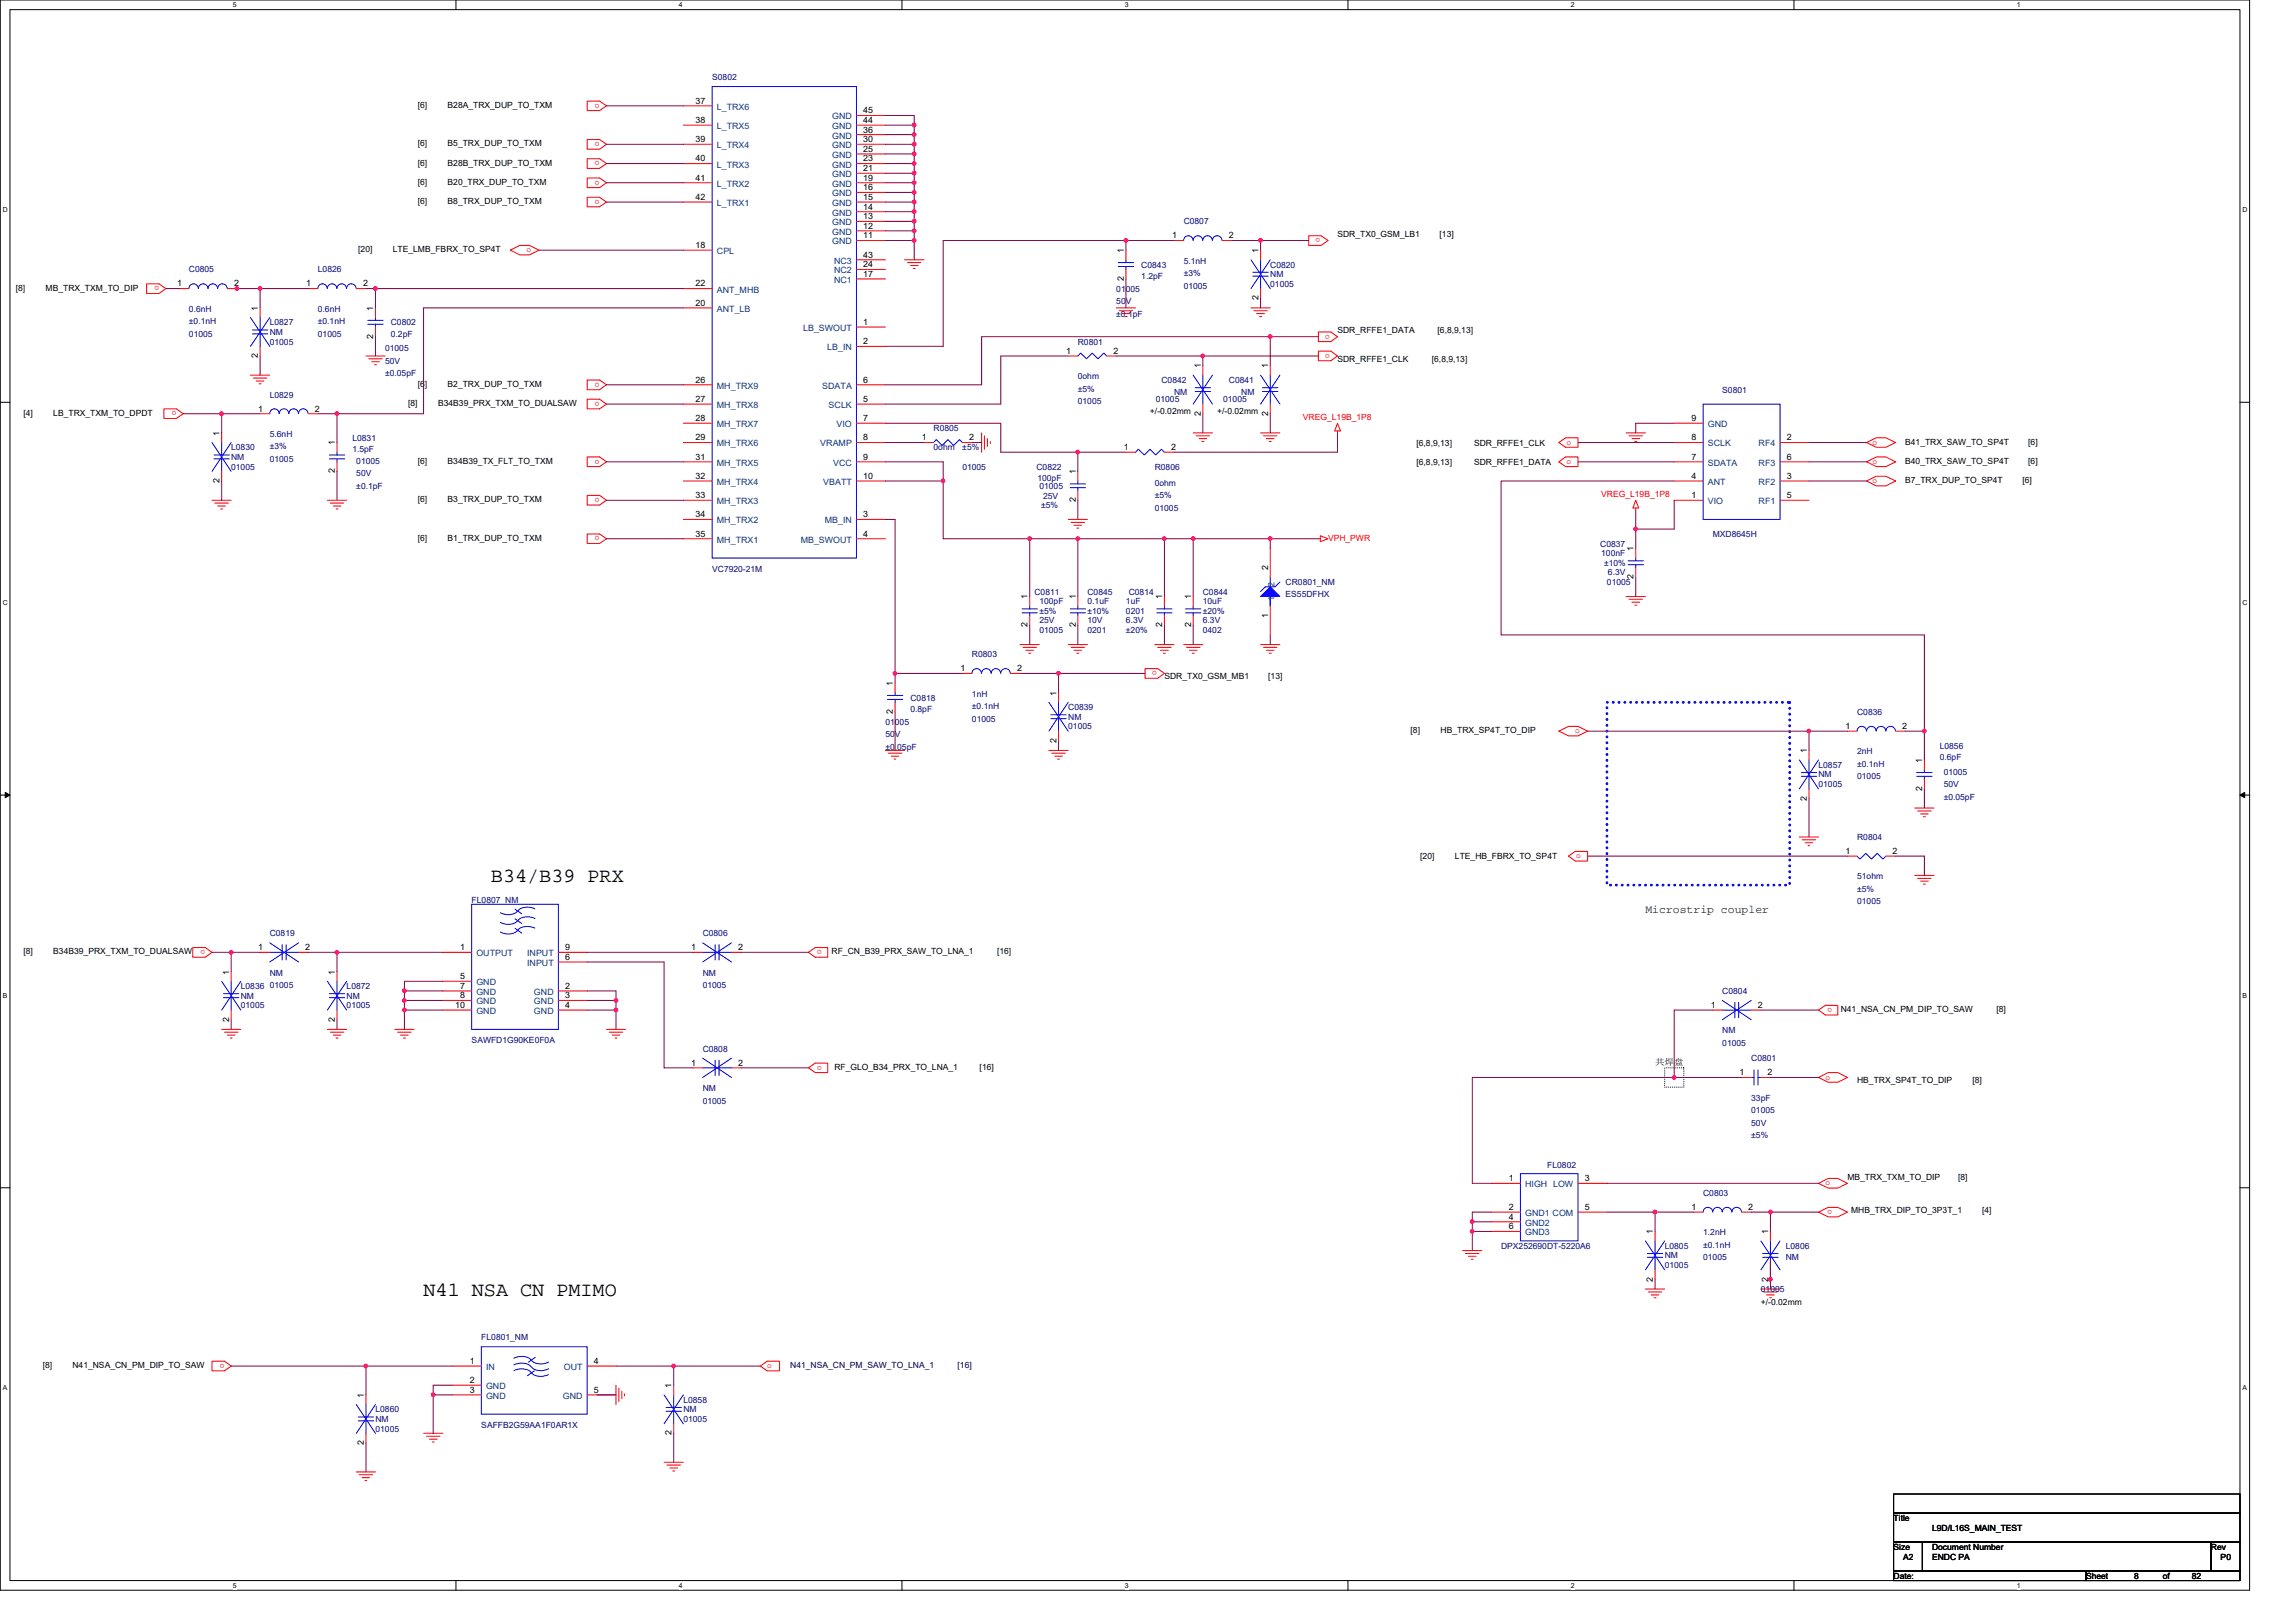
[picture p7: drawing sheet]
<svg xmlns="http://www.w3.org/2000/svg" width="297mm" height="210mm" viewBox="0 0 297 210" stroke-linecap="round" stroke-linejoin="round" font-family="sans-serif">
<defs><g id="words">
<g font-size="2.6">
<text x="63.5" y="114.1">B34/B39 PRX</text>
<text x="54.8" y="167.6">N41 NSA CN PMIMO</text>
</g>
<text font-size="1.5" fill="#008000" x="212.9" y="118.2">Microstrip coupler</text>
<g font-size="1.1" fill="#000080">
<text x="92.1" y="10.4">S0802</text>
<text x="153.1" y="29">C0807</text>
<text x="24.4" y="35.2">C0805</text>
<text x="41.1" y="35.2">L0826</text>
<text x="147.7" y="34.6">C0843</text>
<text x="153.1" y="34.1">5.1nH</text>
<text x="153.1" y="35.8">±3%</text>
<text x="164.3" y="34.6">C0820</text>
<text x="164.3" y="35.9">NM</text>
<text x="24.4" y="40.3">0.6nH</text>
<text x="24.4" y="42">±0.1nH</text>
<text x="41.1" y="40.3">0.6nH</text>
<text x="41.1" y="42">±0.1nH</text>
<text x="144.4" y="37.7">01005</text>
<text x="144.4" y="39.3">50V</text>
<text x="144.4" y="41">±0.1pF</text>
<text x="147.7" y="36.1">1.2pF</text>
<text x="153.1" y="37.4">01005</text>
<text x="164.3" y="37.1">01005</text>
<text x="24.4" y="43.6">01005</text>
<text x="34.9" y="42.1">L0827</text>
<text x="34.9" y="43.3">NM</text>
<text x="34.9" y="44.6">01005</text>
<text x="41.1" y="43.6">01005</text>
<text x="49.8" y="45.4">01005</text>
<text x="49.8" y="47.1">50V</text>
<text x="50.6" y="42.1">C0802</text>
<text x="50.6" y="43.6">0.2pF</text>
<text x="139.4" y="44.6">R0801</text>
<text x="34.9" y="51.4">L0829</text>
<text x="49.8" y="48.7">±0.05pF</text>
<text x="139.4" y="49.1">0ohm</text>
<text x="139.4" y="50.7">±5%</text>
<text x="139.4" y="52.3">01005</text>
<text x="149.5" y="52">01005</text>
<text x="150.3" y="49.6">C0842</text>
<text x="151.9" y="51.1">NM</text>
<text x="158.2" y="52">01005</text>
<text x="159" y="49.6">C0841</text>
<text x="160.6" y="51.1">NM</text>
<text x="222.8" y="50.8">S0801</text>
<text x="29.9" y="58.3">L0830</text>
<text x="29.9" y="59.5">NM</text>
<text x="34.9" y="56.5">5.6nH</text>
<text x="34.9" y="58.1">±3%</text>
<text x="34.9" y="59.8">01005</text>
<text x="45.6" y="57">L0831</text>
<text x="45.6" y="58.5">1.5pF</text>
<text x="120.8" y="55.8">R0805</text>
<text x="120.8" y="58.3">0ohm</text>
<text x="124.5" y="58.3">±5%</text>
<text x="29.9" y="60.8">01005</text>
<text x="46.1" y="60">01005</text>
<text x="46.1" y="61.6">50V</text>
<text x="46.1" y="63.2">±0.1pF</text>
<text x="124.5" y="60.8">01005</text>
<text x="134.1" y="60.8">C0822</text>
<text x="134.2" y="62.3">100pF</text>
<text x="134.5" y="63.2">01005</text>
<text x="134.7" y="65.7">±5%</text>
<text x="135" y="64.5">25V</text>
<text x="149.4" y="60.8">R0806</text>
<text x="149.4" y="62.9">0ohm</text>
<text x="149.4" y="64.5">±5%</text>
<text x="149.4" y="66.1">01005</text>
<text x="207" y="70.7">C0837</text>
<text x="207.2" y="72">100nF</text>
<text x="221.6" y="69.5">MXD8645H</text>
<text x="92.1" y="74">VC7920-21M</text>
<text x="133.8" y="76.9">C0811</text>
<text x="140.7" y="76.9">C0845</text>
<text x="146" y="76.9">C0814</text>
<text x="155.6" y="76.9">C0844</text>
<text x="166.3" y="75.7">CR0801_NM</text>
<text x="166.3" y="77.2">ES55DFHX</text>
<text x="207.5" y="73.2">±10%</text>
<text x="207.9" y="75.7">01005</text>
<text x="208" y="74.4">6.3V</text>
<text x="134.5" y="78.2">100pF</text>
<text x="134.5" y="81.9">01005</text>
<text x="134.5" y="80.7">25V</text>
<text x="134.5" y="79.4">±5%</text>
<text x="140.7" y="78.2">0.1uF</text>
<text x="140.7" y="81.9">0201</text>
<text x="140.7" y="80.7">10V</text>
<text x="140.7" y="79.4">±10%</text>
<text x="145.7" y="78.2">1uF</text>
<text x="145.7" y="79.4">0201</text>
<text x="145.7" y="80.7">6.3V</text>
<text x="145.7" y="81.9">±20%</text>
<text x="155.6" y="78.2">10uF</text>
<text x="155.6" y="81.9">0402</text>
<text x="155.6" y="80.7">6.3V</text>
<text x="155.6" y="79.4">±20%</text>
<text x="125.7" y="85">R0803</text>
<text x="114.6" y="93.7">01005</text>
<text x="114.6" y="95.4">50V</text>
<text x="117.8" y="90.6">C0818</text>
<text x="117.8" y="92.1">0.8pF</text>
<text x="125.7" y="90.1">1nH</text>
<text x="125.7" y="91.8">±0.1nH</text>
<text x="125.7" y="93.4">01005</text>
<text x="138.2" y="91.9">C0839</text>
<text x="138.2" y="93.1">NM</text>
<text x="138.2" y="94.4">01005</text>
<text x="240.3" y="92.5">C0836</text>
<text x="114.6" y="97">±0.05pF</text>
<text x="235.3" y="99.3">L0857</text>
<text x="235.3" y="100.6">NM</text>
<text x="235.3" y="101.8">01005</text>
<text x="240.3" y="97.6">2nH</text>
<text x="240.3" y="99.2">±0.1nH</text>
<text x="240.3" y="100.8">01005</text>
<text x="250.9" y="96.9">L0856</text>
<text x="250.9" y="98.3">0.6pF</text>
<text x="251.5" y="100.2">01005</text>
<text x="251.5" y="101.8">50V</text>
<text x="251.5" y="103.4">±0.05pF</text>
<text x="240.3" y="108.7">R0804</text>
<text x="240.3" y="113.8">51ohm</text>
<text x="61" y="116.8">FL0807_NM</text>
<text x="240.3" y="115.4">±5%</text>
<text x="240.3" y="117">01005</text>
<text x="34.9" y="121.1">C0819</text>
<text x="90.9" y="121.1">C0806</text>
<text x="31.2" y="128">L0836</text>
<text x="31.2" y="129.2">NM</text>
<text x="31.2" y="130.4">01005</text>
<text x="34.9" y="126.2">NM</text>
<text x="34.9" y="127.8">01005</text>
<text x="44.8" y="128">L0872</text>
<text x="44.8" y="129.2">NM</text>
<text x="44.8" y="130.4">01005</text>
<text x="90.9" y="126.2">NM</text>
<text x="90.9" y="127.8">01005</text>
<text x="222.8" y="128.6">C0804</text>
<text x="61" y="134.9">SAWFD1G90KE0F0A</text>
<text x="90.9" y="136.1">C0808</text>
<text x="222.8" y="133.7">NM</text>
<text x="222.8" y="135.3">01005</text>
<text x="226.6" y="137.3">C0801</text>
<text x="90.9" y="141.2">NM</text>
<text x="90.9" y="142.8">01005</text>
<text x="226.6" y="142.4">33pF</text>
<text x="226.6" y="144">01005</text>
<text x="226.6" y="145.6">50V</text>
<text x="226.6" y="147.3">±5%</text>
<text x="200.2" y="151.1">FL0802</text>
<text x="220.3" y="154.7">C0803</text>
<text x="194.2" y="161.6">DPX252690DT-5220A6</text>
<text x="215.4" y="161.6">L0805</text>
<text x="220.3" y="159.8">1.2nH</text>
<text x="220.3" y="161.5">±0.1nH</text>
<text x="231" y="161.6">L0806</text>
<text x="215.4" y="162.8">NM</text>
<text x="215.4" y="164.1">01005</text>
<text x="220.3" y="163.1">01005</text>
<text x="227.8" y="167.2">01005</text>
<text x="231" y="163.1">NM</text>
<text x="62.3" y="173.4">FL0801_NM</text>
<text x="48.6" y="182.7">L0860</text>
<text x="48.6" y="184">NM</text>
<text x="48.6" y="185.2">01005</text>
<text x="62.3" y="184.7">SAFFB2G59AA1F0AR1X</text>
<text x="88.4" y="181.5">L0858</text>
<text x="88.4" y="182.7">NM</text>
<text x="88.4" y="184">01005</text>
</g>
<g font-size="1.1">
<text x="54.1" y="14">[6]</text>
<text x="57.9" y="14">B28A_TRX_DUP_TO_TXM</text>
<text x="90" y="15.9">38</text>
<text x="90" y="13.4">37</text>
<text x="111.7" y="17.1">36</text>
<text x="111.7" y="15.9">44</text>
<text x="111.7" y="14.7">45</text>
<text x="54.1" y="18.9">[6]</text>
<text x="54.1" y="21.4">[6]</text>
<text x="54.1" y="23.9">[6]</text>
<text x="57.9" y="18.9">B5_TRX_DUP_TO_TXM</text>
<text x="57.9" y="21.4">B28B_TRX_DUP_TO_TXM</text>
<text x="57.9" y="23.9">B20_TRX_DUP_TO_TXM</text>
<text x="90" y="23.4">41</text>
<text x="90" y="20.9">40</text>
<text x="90" y="18.4">39</text>
<text x="111.7" y="23.4">19</text>
<text x="111.7" y="22.1">21</text>
<text x="111.7" y="20.9">23</text>
<text x="111.7" y="19.6">25</text>
<text x="111.7" y="18.4">30</text>
<text x="54.1" y="26.4">[6]</text>
<text x="57.9" y="26.4">B8_TRX_DUP_TO_TXM</text>
<text x="90" y="25.9">42</text>
<text x="111.7" y="29.6">12</text>
<text x="111.7" y="28.4">13</text>
<text x="111.7" y="27.1">14</text>
<text x="111.7" y="25.9">15</text>
<text x="111.7" y="24.6">16</text>
<text x="46.4" y="32.6">[20]</text>
<text x="50.8" y="32.6">LTE_LMB_FBRX_TO_SP4T</text>
<text x="90" y="32.1">18</text>
<text x="111.7" y="35.8">17</text>
<text x="111.7" y="34.6">24</text>
<text x="111.7" y="33.3">43</text>
<text x="111.7" y="30.8">11</text>
<text x="145.4" y="32.7" transform="rotate(-90 145.4 32.7)">1</text>
<text x="151.6" y="30.8">1</text>
<text x="159" y="30.8">2</text>
<text x="162.8" y="32.7" transform="rotate(-90 162.8 32.7)">1</text>
<text x="173" y="30.6">SDR_TX0_GSM_LB1</text>
<text x="186.2" y="30.6">[13]</text>
<text x="2" y="37.6">[8]</text>
<text x="5.9" y="37.6">MB_TRX_TXM_TO_DIP</text>
<text x="22.9" y="37.1">1</text>
<text x="30.3" y="37.1">2</text>
<text x="33.4" y="40.2" transform="rotate(-90 33.4 40.2)">1</text>
<text x="39.6" y="37.1">1</text>
<text x="47" y="37.1">2</text>
<text x="48.3" y="40.2" transform="rotate(-90 48.3 40.2)">1</text>
<text x="90" y="39.6">20</text>
<text x="90" y="37.1">22</text>
<text x="145.4" y="36.4" transform="rotate(-90 145.4 36.4)">2</text>
<text x="162.8" y="38.8" transform="rotate(-90 162.8 38.8)">2</text>
<text x="33.4" y="46.3" transform="rotate(-90 33.4 46.3)">2</text>
<text x="48.3" y="43.8" transform="rotate(-90 48.3 43.8)">2</text>
<text x="111.7" y="44.5">2</text>
<text x="111.7" y="42">1</text>
<text x="137.9" y="45.8">1</text>
<text x="144" y="45.8">2</text>
<text x="155.3" y="47.7" transform="rotate(-90 155.3 47.7)">1</text>
<text x="164.1" y="47.7" transform="rotate(-90 164.1 47.7)">1</text>
<text x="173" y="43.1">SDR_RFFE1_DATA</text>
<text x="173" y="46.8">SDR_RFFE1_CLK</text>
<text x="185.2" y="46.8">[6,8,9,13]</text>
<text x="186" y="43.1">[6,8,9,13]</text>
<text x="3" y="53.8">[4]</text>
<text x="6.9" y="53.8">LB_TRX_TXM_TO_DPDT</text>
<text x="33.4" y="53.3">1</text>
<text x="40.7" y="53.3">2</text>
<text x="52.8" y="52.6">[8]</text>
<text x="54.1" y="50.1">[6]</text>
<text x="56.7" y="52.6">B34B39_PRX_TXM_TO_DUALSAW</text>
<text x="57.9" y="50.1">B2_TRX_DUP_TO_TXM</text>
<text x="90" y="52">27</text>
<text x="90" y="49.5">26</text>
<text x="111.7" y="49.5">6</text>
<text x="111.7" y="52">5</text>
<text x="148.8" y="53.6">+/-0.02mm</text>
<text x="155.3" y="53.8" transform="rotate(-90 155.3 53.8)">2</text>
<text x="157.5" y="53.6">+/-0.02mm</text>
<text x="164.1" y="53.8" transform="rotate(-90 164.1 53.8)">2</text>
<text x="28.4" y="56.4" transform="rotate(-90 28.4 56.4)">1</text>
<text x="43.3" y="57.6" transform="rotate(-90 43.3 57.6)">1</text>
<text x="90" y="59.5">31</text>
<text x="90" y="57">29</text>
<text x="90" y="54.5">28</text>
<text x="111.7" y="59.5">9</text>
<text x="111.7" y="54.5">7</text>
<text x="111.7" y="57">8</text>
<text x="119.3" y="57">1</text>
<text x="125.4" y="57">2</text>
<text x="145.4" y="58.2">1</text>
<text x="151.5" y="58.2">2</text>
<text x="183.3" y="57.7">[6,8,9,13]</text>
<text x="190.7" y="57.7">SDR_RFFE1_CLK</text>
<text x="218.8" y="59.5">7</text>
<text x="218.8" y="57">8</text>
<text x="218.8" y="54.5">9</text>
<text x="231.2" y="57">2</text>
<text x="231.2" y="59.5">6</text>
<text x="246.5" y="57.5">B41_TRX_SAW_TO_SP4T</text>
<text x="262.4" y="57.5">[6]</text>
<text x="28.4" y="62.5" transform="rotate(-90 28.4 62.5)">2</text>
<text x="43.3" y="61.3" transform="rotate(-90 43.3 61.3)">2</text>
<text x="54.1" y="65">[6]</text>
<text x="54.1" y="60">[6]</text>
<text x="57.9" y="65">B3_TRX_DUP_TO_TXM</text>
<text x="57.9" y="60">B34B39_TX_FLT_TO_TXM</text>
<text x="90" y="64.5">33</text>
<text x="90" y="62">32</text>
<text x="111.7" y="62">10</text>
<text x="139.2" y="65" transform="rotate(-90 139.2 65)">2</text>
<text x="139.2" y="61.4" transform="rotate(-90 139.2 61.4)">1</text>
<text x="183.3" y="60.1">[6,8,9,13]</text>
<text x="190.7" y="60.1">SDR_RFFE1_DATA</text>
<text x="218.8" y="64.5">1</text>
<text x="218.8" y="62">4</text>
<text x="231.2" y="62">3</text>
<text x="231.2" y="64.5">5</text>
<text x="246.5" y="62.5">B7_TRX_DUP_TO_SP4T</text>
<text x="246.5" y="60">B40_TRX_SAW_TO_SP4T</text>
<text x="261.7" y="62.5">[6]</text>
<text x="262.4" y="60">[6]</text>
<text x="54.1" y="70">[6]</text>
<text x="57.9" y="70">B1_TRX_DUP_TO_TXM</text>
<text x="90" y="69.4">35</text>
<text x="90" y="66.9">34</text>
<text x="111.7" y="66.9">3</text>
<text x="111.7" y="69.4">4</text>
<text x="211.3" y="71.3" transform="rotate(-90 211.3 71.3)">1</text>
<text x="132.9" y="77.6" transform="rotate(-90 132.9 77.6)">1</text>
<text x="139.2" y="77.6" transform="rotate(-90 139.2 77.6)">1</text>
<text x="150.4" y="77.6" transform="rotate(-90 150.4 77.6)">1</text>
<text x="154.1" y="77.6" transform="rotate(-90 154.1 77.6)">1</text>
<text x="164.1" y="73.8" transform="rotate(-90 164.1 73.8)">2</text>
<text x="211.3" y="74.9" transform="rotate(-90 211.3 74.9)">2</text>
<text x="132.9" y="81.2" transform="rotate(-90 132.9 81.2)">2</text>
<text x="139.2" y="81.2" transform="rotate(-90 139.2 81.2)">2</text>
<text x="150.4" y="81.2" transform="rotate(-90 150.4 81.2)">2</text>
<text x="154.1" y="81.2" transform="rotate(-90 154.1 81.2)">2</text>
<text x="164.1" y="79.9" transform="rotate(-90 164.1 79.9)">1</text>
<text x="115.5" y="88.8" transform="rotate(-90 115.5 88.8)">1</text>
<text x="124.2" y="86.8">1</text>
<text x="131.6" y="86.8">2</text>
<text x="150.6" y="87.9">SDR_TX0_GSM_MB1</text>
<text x="164.1" y="87.9">[13]</text>
<text x="115.5" y="92.4" transform="rotate(-90 115.5 92.4)">2</text>
<text x="136.7" y="90" transform="rotate(-90 136.7 90)">1</text>
<text x="182.5" y="94.9">[8]</text>
<text x="186.4" y="94.9">HB_TRX_SP4T_TO_DIP</text>
<text x="238.8" y="94.3">1</text>
<text x="246.1" y="94.3">2</text>
<text x="136.7" y="96.1" transform="rotate(-90 136.7 96.1)">2</text>
<text x="233.8" y="97.5" transform="rotate(-90 233.8 97.5)">1</text>
<text x="248.7" y="98.7" transform="rotate(-90 248.7 98.7)">1</text>
<text x="233.8" y="103.6" transform="rotate(-90 233.8 103.6)">2</text>
<text x="248.7" y="102.3" transform="rotate(-90 248.7 102.3)">2</text>
<text x="183.7" y="111.2">[20]</text>
<text x="188.2" y="111.2">LTE_HB_FBRX_TO_SP4T</text>
<text x="238.8" y="110.5">1</text>
<text x="244.9" y="110.5">2</text>
<text x="3" y="123.5">[8]</text>
<text x="6.9" y="123.5">B34B39_PRX_TXM_TO_DUALSAW</text>
<text x="33.4" y="122.9">1</text>
<text x="39.5" y="122.9">2</text>
<text x="59.5" y="122.9">1</text>
<text x="73.1" y="124.2">6</text>
<text x="73.1" y="122.9">9</text>
<text x="89.4" y="122.9">1</text>
<text x="95.5" y="122.9">2</text>
<text x="107.6" y="123.5">RF_CN_B39_PRX_SAW_TO_LNA_1</text>
<text x="129" y="123.5">[16]</text>
<text x="29.6" y="126.1" transform="rotate(-90 29.6 126.1)">1</text>
<text x="43.3" y="126.1" transform="rotate(-90 43.3 126.1)">1</text>
<text x="58.9" y="130.4">10</text>
<text x="59.5" y="126.7">5</text>
<text x="59.5" y="127.9">7</text>
<text x="59.5" y="129.2">8</text>
<text x="73.1" y="127.9">2</text>
<text x="73.1" y="129.2">3</text>
<text x="73.1" y="130.4">4</text>
<text x="221.3" y="130.4">1</text>
<text x="227.4" y="130.4">2</text>
<text x="238.1" y="131">N41_NSA_CN_PM_DIP_TO_SAW</text>
<text x="258.3" y="131">[8]</text>
<text x="29.6" y="132.2" transform="rotate(-90 29.6 132.2)">2</text>
<text x="43.3" y="132.2" transform="rotate(-90 43.3 132.2)">2</text>
<text x="89.4" y="137.9">1</text>
<text x="95.5" y="137.9">2</text>
<text x="214.1" y="137.8">共焊盘</text>
<text x="107.9" y="138.4">RF_GLO_B34_PRX_TO_LNA_1</text>
<text x="126.7" y="138.4">[16]</text>
<text x="225.1" y="139.1">1</text>
<text x="228.7" y="139.1">2</text>
<text x="240.3" y="140.2">HB_TRX_SP4T_TO_DIP</text>
<text x="255.2" y="140.2">[8]</text>
<text x="195.2" y="152.8">1</text>
<text x="205" y="152.8">3</text>
<text x="239" y="152.6">MB_TRX_TXM_TO_DIP</text>
<text x="253.3" y="152.6">[8]</text>
<text x="195.2" y="156.5">2</text>
<text x="195.2" y="157.8">4</text>
<text x="195.2" y="159">6</text>
<text x="205" y="156.5">5</text>
<text x="213.8" y="159.7" transform="rotate(-90 213.8 159.7)">1</text>
<text x="218.8" y="156.5">1</text>
<text x="226.2" y="156.5">2</text>
<text x="228.8" y="159.7" transform="rotate(-90 228.8 159.7)">1</text>
<text x="239.5" y="157">MHB_TRX_DIP_TO_3P3T_1</text>
<text x="256.4" y="157">[4]</text>
<text x="213.8" y="165.8" transform="rotate(-90 213.8 165.8)">2</text>
<text x="228.8" y="165.8" transform="rotate(-90 228.8 165.8)">2</text>
<text x="227.8" y="168.8">+/-0.02mm</text>
<text x="5.5" y="177">[8]</text>
<text x="9.4" y="177">N41_NSA_CN_PM_DIP_TO_SAW</text>
<text x="60.8" y="176.5">1</text>
<text x="60.8" y="178.9">2</text>
<text x="76.8" y="176.5">4</text>
<text x="86.9" y="179.6" transform="rotate(-90 86.9 179.6)">1</text>
<text x="47.1" y="180.8" transform="rotate(-90 47.1 180.8)">1</text>
<text x="60.8" y="180.2">3</text>
<text x="76.8" y="180.2">5</text>
<text x="86.9" y="185.7" transform="rotate(-90 86.9 185.7)">2</text>
<text x="47.1" y="186.9" transform="rotate(-90 47.1 186.9)">2</text>
<text x="245" y="196.8">Title</text>
<text x="245" y="200.5">Size</text>
<text x="246.2" y="201.8">A2</text>
<text x="250" y="200.5">Document Number</text>
<text x="250" y="201.8">ENDC PA</text>
<text x="250" y="198">L9D/L16S_MAIN_TEST</text>
<text x="286" y="200.5">Rev</text>
<text x="287.3" y="201.8">P0</text>
<text x="245" y="204.3">Date:</text>
<text x="269.9" y="204.3">Sheet</text>
<text x="276.1" y="204.3">8</text>
<text x="279.8" y="204.3">of</text>
<text x="283.6" y="204.3">82</text>
</g>
<g font-size="1.1" fill="#f00">
<text x="77.6" y="13.4" transform="rotate(180 77.6 13.4)">o</text>
<text x="77.6" y="18.4" transform="rotate(180 77.6 18.4)">o</text>
<text x="77.6" y="20.9" transform="rotate(180 77.6 20.9)">o</text>
<text x="77.6" y="23.4" transform="rotate(180 77.6 23.4)">o</text>
<text x="77.6" y="25.8" transform="rotate(180 77.6 25.8)">o</text>
<text x="68.1" y="32.7">o</text>
<text x="170.8" y="30.8" transform="rotate(180 170.8 30.8)">o</text>
<text x="20.6" y="37.1" transform="rotate(180 20.6 37.1)">o</text>
<text x="172" y="43.3" transform="rotate(180 172 43.3)">o</text>
<text x="172" y="45.8" transform="rotate(180 172 45.8)">o</text>
<text x="22.8" y="53.2" transform="rotate(180 22.8 53.2)">o</text>
<text x="77.6" y="52" transform="rotate(180 77.6 52)">o</text>
<text x="77.6" y="49.5" transform="rotate(180 77.6 49.5)">o</text>
<text x="77.6" y="59.5" transform="rotate(180 77.6 59.5)">o</text>
<text x="168.6" y="54.3">VREG_L19B_1P8</text>
<text x="202.7" y="57.6">o</text>
<text x="242.2" y="57.6">o</text>
<text x="77.6" y="64.4" transform="rotate(180 77.6 64.4)">o</text>
<text x="202.7" y="60">o</text>
<text x="207.2" y="64.2">VREG_L19B_1P8</text>
<text x="242.2" y="62.5">o</text>
<text x="242.2" y="60">o</text>
<text x="77.6" y="69.4" transform="rotate(180 77.6 69.4)">o</text>
<text x="171.8" y="70">VPH_PWR</text>
<text x="149.6" y="86.8" transform="rotate(180 149.6 86.8)">o</text>
<text x="203.8" y="94.9">o</text>
<text x="203.9" y="111.1">o</text>
<text x="26.6" y="122.9" transform="rotate(180 26.6 122.9)">o</text>
<text x="106.3" y="122.9" transform="rotate(180 106.3 122.9)">o</text>
<text x="237" y="130.4" transform="rotate(180 237 130.4)">o</text>
<text x="106.3" y="137.9" transform="rotate(180 106.3 137.9)">o</text>
<text x="236.2" y="139.7">o</text>
<text x="236.2" y="153.4">o</text>
<text x="237" y="156.5" transform="rotate(180 237 156.5)">o</text>
<text x="29" y="176.4" transform="rotate(180 29 176.4)">o</text>
<text x="99.2" y="177">o</text>
</g>
<g font-size="1.1" fill="#004080">
<text x="92.7" y="16.7">L_TRX5</text>
<text x="92.7" y="14.2">L_TRX6</text>
<text x="107.7" y="17.9">GND</text>
<text x="107.7" y="16.7">GND</text>
<text x="107.7" y="15.5">GND</text>
<text x="92.7" y="21.7">L_TRX3</text>
<text x="92.7" y="19.2">L_TRX4</text>
<text x="107.7" y="22.9">GND</text>
<text x="107.7" y="21.7">GND</text>
<text x="107.7" y="20.4">GND</text>
<text x="107.7" y="19.2">GND</text>
<text x="92.7" y="26.6">L_TRX1</text>
<text x="92.7" y="24.2">L_TRX2</text>
<text x="107.7" y="29.1">GND</text>
<text x="107.7" y="27.9">GND</text>
<text x="107.7" y="26.6">GND</text>
<text x="107.7" y="25.4">GND</text>
<text x="107.7" y="24.2">GND</text>
<text x="92.7" y="32.9">CPL</text>
<text x="107.7" y="31.6">GND</text>
<text x="107.7" y="30.4">GND</text>
<text x="107.9" y="35.4">NC2</text>
<text x="107.9" y="34.1">NC3</text>
<text x="92.7" y="40.3">ANT_LB</text>
<text x="92.7" y="37.8">ANT_MHB</text>
<text x="107.9" y="36.6">NC1</text>
<text x="103.9" y="42.8">LB_SWOUT</text>
<text x="107" y="45.3">LB_IN</text>
<text x="92.7" y="52.8">MH_TRX8</text>
<text x="92.7" y="50.3">MH_TRX9</text>
<text x="106.4" y="50.3">SDATA</text>
<text x="107.2" y="52.8">SCLK</text>
<text x="92.7" y="57.8">MH_TRX6</text>
<text x="92.7" y="55.3">MH_TRX7</text>
<text x="106.1" y="57.8">VRAMP</text>
<text x="108.2" y="55.3">VIO</text>
<text x="221" y="57.8">SCLK</text>
<text x="221" y="55.3">GND</text>
<text x="227.5" y="57.8">RF4</text>
<text x="92.7" y="65.2">MH_TRX3</text>
<text x="92.7" y="62.7">MH_TRX4</text>
<text x="92.7" y="60.3">MH_TRX5</text>
<text x="106.5" y="62.7">VBATT</text>
<text x="107.8" y="60.3">VCC</text>
<text x="221" y="65.2">VIO</text>
<text x="221" y="62.7">ANT</text>
<text x="221" y="60.3">SDATA</text>
<text x="227.5" y="62.7">RF2</text>
<text x="227.5" y="65.2">RF1</text>
<text x="227.5" y="60.3">RF3</text>
<text x="92.7" y="70.2">MH_TRX1</text>
<text x="92.7" y="67.7">MH_TRX2</text>
<text x="103.6" y="70.2">MB_SWOUT</text>
<text x="106.7" y="67.7">MB_IN</text>
<text x="164.9" y="77.8" transform="rotate(-90 164.9 77.8)">1</text>
<text x="164.9" y="75.9" transform="rotate(-90 164.9 75.9)">2</text>
<text x="61.6" y="123.7">OUTPUT</text>
<text x="68.2" y="125">INPUT</text>
<text x="68.2" y="123.7">INPUT</text>
<text x="61.6" y="127.5">GND</text>
<text x="61.6" y="128.7">GND</text>
<text x="61.6" y="129.9">GND</text>
<text x="61.6" y="131.2">GND</text>
<text x="69.1" y="128.7">GND</text>
<text x="69.1" y="129.9">GND</text>
<text x="69.1" y="131.2">GND</text>
<text x="197.3" y="153.6">HIGH LOW</text>
<text x="197.3" y="157.3">GND1 COM</text>
<text x="197.3" y="158.6">GND2</text>
<text x="197.3" y="159.8">GND3</text>
<text x="62.9" y="177.2">IN</text>
<text x="62.9" y="179.7">GND</text>
<text x="72.9" y="177.2">OUT</text>
<text x="62.9" y="181">GND</text>
<text x="72.8" y="181">GND</text>
</g>
<g font-size="1.1" fill="#000040">
<text x="102.2" y="177">N41_NSA_CN_PM_SAW_TO_LNA_1</text>
<text x="123.9" y="177">[16]</text>
</g>
<g font-size=".9">
<text x="30.1" y="1">5</text>
<text x="87.8" y="1">4</text>
<text x="145.5" y="1">3</text>
<text x="203.2" y="1">2</text>
<text x="260.9" y="1">1</text>
<text x=".4" y="27.5">D</text>
<text x="290.1" y="27.5">D</text>
<text x=".4" y="78.3">C</text>
<text x="290.1" y="78.3">C</text>
<text x=".4" y="129.1">B</text>
<text x="290.1" y="129.1">B</text>
<text x=".4" y="179.9">A</text>
<text x="290.1" y="179.9">A</text>
<text x="30.1" y="205.4">5</text>
<text x="87.8" y="205.4">4</text>
<text x="145.5" y="205.4">3</text>
<text x="203.2" y="205.4">2</text>
<text x="260.9" y="205.4">1</text>
</g>
</g></defs>
<path d="M0 0h291v205.7h-291zM1.3 1.2h288.5v203.3h-288.5z" fill="none" stroke="#000" stroke-width=".13"/>
<g fill="#fff">
<path d="M30.1 .1h.5v1h-.5z"/>
<path d="M30.1 204.6h.5v1h-.5z"/>
</g>
<path d="M59 0v1.2M59 204.5v1.2" fill="none" stroke="#000" stroke-width=".13"/>
<g fill="#fff">
<path d="M87.8 .1h.5v1h-.5z"/>
<path d="M87.8 204.6h.5v1h-.5z"/>
</g>
<path d="M116.7 0v1.2M116.7 204.5v1.2" fill="none" stroke="#000" stroke-width=".13"/>
<g fill="#fff">
<path d="M145.5 .1h.5v1h-.5z"/>
<path d="M145.5 204.6h.5v1h-.5z"/>
</g>
<path d="M174.4 0v1.2M174.4 204.5v1.2" fill="none" stroke="#000" stroke-width=".13"/>
<g fill="#fff">
<path d="M203.2 .1h.5v1h-.5z"/>
<path d="M203.2 204.6h.5v1h-.5z"/>
</g>
<path d="M232.1 0v1.2M232.1 204.5v1.2" fill="none" stroke="#000" stroke-width=".13"/>
<g fill="#fff">
<path d="M260.9 .1h.5v1h-.5z"/>
<path d="M260.9 204.6h.5v1h-.5z"/>
<path d="M.4 26.6h.6v1h-.6z"/>
<path d="M290.1 26.6h.6v1h-.6z"/>
<path d="M.4 77.4h.6v1h-.6z"/>
<path d="M290.1 77.4h.6v1h-.6z"/>
</g>
<path d="M0 52h1.3M289.8 52h1.2" fill="none" stroke="#000" stroke-width=".13"/>
<g fill="#fff">
<path d="M.4 128.3h.5v1h-.5z"/>
<path d="M290.1 128.3h.6v1h-.6z"/>
</g>
<path d="M0 102.9h1.3M289.8 102.9h1.2" fill="none" stroke="#000" stroke-width=".13"/>
<path d="M.7 102.5l.6 .4-.6 .3zM289.8 102.9l.6-.4v.7z" fill="#000" stroke="#000" stroke-width=".13"/>
<g fill="#fff">
<path d="M.4 179.1h.5v1h-.5z"/>
<path d="M290.1 179.1h.6v1h-.6z"/>
</g>
<path d="M215.4 138.2h2.4v2.5h-2.4zM0 153.7h1.3M289.8 153.7h1.2M245 199.5h3.7v3.7h-3.7zM245 193.3h44.8v2.5h-44.8zM245 195.8h44.8v3.7h-44.8zM248.7 199.5h37.3v3.7h-37.3zM286 199.5h3.8v3.7h-3.8zM245 203.2h24.9v1.3h-24.9zM269.9 203.2h19.9v1.3h-19.9z" fill="none" stroke="#000" stroke-width=".13"/>
<path d="M207.9 90.9h23.6v23.6h-23.6z" fill="none" stroke="#00f" stroke-width=".36" stroke-dasharray="0 .7"/>
<g fill="none" stroke="#f00" stroke-width=".13">
<path d="M76 18.1h1.6l.9 .6-.9 .6h-1.6zM76 13.1h1.6l.9 .6-.9 .6h-1.6zM88.4 18.7h3.7M88.4 16.2h3.7M88.4 13.7h3.7M110.8 19.9h3.8M110.8 18.7h3.8M110.8 17.4h3.8M110.8 16.2h3.8M110.8 14.9h3.8M19 36.7h1.6l.9 .6-.9 .7h-1.6zM23.2 37.3h1.2"/>
<path d="M29.4 37.3h1.3M33.7 39.8v1.3M39.9 37.3h1.2M46.1 37.3h1.2M48.6 39.8v1.3M66 32.4l1.2-.7h1.3l1.2 .7-1.2 .6h-1.3zM76 25.5h1.6l.9 .6-.9 .7h-1.6zM76 20.5h1.6l.9 .7-.9 .6h-1.6zM76 23h1.6l.9 .6-.9 .7h-1.6zM88.4 39.8h3.7M88.4 32.4h3.7M88.4 37.3h3.7"/>
<path d="M88.4 26.1h3.7M88.4 23.6h3.7M88.4 21.2h3.7M110.8 31.1h3.8M110.8 29.9h3.8M110.8 28.6h3.8M110.8 27.4h3.8M110.8 26.1h3.8M110.8 24.9h3.8M110.8 23.6h3.8M110.8 22.4h3.8M110.8 21.2h3.8"/>
<path d="M110.8 36.1h3.8M110.8 34.9h3.8M110.8 33.6h3.8M117 33.6h2.5M117.4 34h1.7M117.8 34.4h1M118.1 34.7h.3M144.4 39.8h2.5M145.7 32.4v1.2M145.7 34.9v1.2M151.9 31.1h1.2M158.1 31.1h1.3"/>
<path d="M161.8 39.8h2.5M163.1 32.4v1.2M163.1 37.3v1.3M169.3 30.5h1.6l.9 .6-.9 .6h-1.6zM21.2 52.9h1.6l.9 .6-.9 .6h-1.6zM28.7 56v1.3M32.4 48.5h2.5M32.8 48.9h1.7M33.1 49.3h1M33.5 49.7h.3M33.7 44.8v1.3M33.7 53.5h1.2"/>
<path d="M39.9 53.5h1.2M43.6 57.3v1.2M43.6 59.8v1.2M47.3 46.1h2.5M47.7 46.4h1.8M48.1 46.8h1M48.5 47.2h.2M48.6 42.3v1.3M76 51.6h1.6l.9 .7-.9 .6h-1.6zM76 59.1h1.6l.9 .7-.9 .6h-1.6zM76 49.2h1.6l.9 .6-.9 .6h-1.6zM88.4 59.8h3.7"/>
<path d="M88.4 57.3h3.7M88.4 54.8h3.7M88.4 52.3h3.7M88.4 49.8h3.7M110.8 44.8h3.8M110.8 42.3h3.8M110.8 52.3h3.8M110.8 49.8h3.8M110.8 59.8h3.8M110.8 54.8h3.8M110.8 57.3h3.8M119.5 57.3h1.3"/>
<path d="M124.5 57.3h1.2M127 56v2.5M127.4 56.4v1.7M127.7 56.7v1.1M128.1 57.1v.3M138.2 46.1h1.2M143.2 46.1h1.2M144.8 40.2h1.7M145.2 40.6h1M145.5 41h.3M145.7 58.5h1.2M150.6 58.5h1.3"/>
<path d="M154.4 56h2.5M154.7 56.4h1.8M155.1 56.7h1M155.5 57.1h.2M155.6 47.3v1.2M155.6 52.3v1.2M162.2 40.2h1.8M162.6 40.6h1M163 41h.2M163.1 56h2.5M163.5 56.4h1.7M163.8 56.7h1"/>
<path d="M164.2 57.1h.3M164.3 47.3v1.2M164.3 52.3v1.2M170.6 42.9h1.6l.8 .7-.8 .6h-1.6zM170.6 45.4h1.6l.8 .7-.8 .6h-1.6zM173 55.8v.2M173 54.8l.4 1h-.7zM201.7 57.3l.8-.7h1.6v1.3h-1.6zM201.7 59.8l.8-.7h1.6v1.3h-1.6zM210.4 56h2.5M210.8 56.4h1.7M211.1 56.7h1"/>
<path d="M211.5 57.1h.2M216.6 59.8h3.7M216.6 57.3h3.7M216.6 54.8h3.7M230.3 57.3h3.7M230.3 59.8h3.7M241.5 57.3l1.2-.7h1.3l1.2 .7-1.2 .6h-1.3zM241.5 59.8l1.2-.7h1.3l1.2 .7-1.2 .6h-1.3zM27.4 64.7h2.5M27.8 65.1h1.7M28.2 65.5h1M28.6 65.8h.2"/>
<path d="M28.7 61v1.2M42.4 64.7h2.4M42.7 65.1h1.8M43.1 65.5h1M43.5 65.8h.2M76 64.1h1.6l.9 .6-.9 .6h-1.6zM76 69.1h1.6l.9 .6-.9 .6h-1.6zM88.4 69.7h3.7M88.4 67.2h3.7M88.4 64.7h3.7M88.4 62.2h3.7M110.8 67.2h3.8"/>
<path d="M110.8 69.7h3.8M110.8 62.2h3.8M133.2 77.2v1.2M133.2 79.7v1.2M138.2 67.2h2.5M138.6 67.6h1.7M138.9 68h1M139.3 68.3h.3M139.4 61v1.2M139.4 63.5v1.2M139.4 77.2v1.2M139.4 79.7v1.2"/>
<path d="M150.6 77.2v1.2M150.6 79.7v1.2M154.4 77.2v1.2M154.4 79.7v1.2M164.3 71v3.7M164.3 78.4v3.7M170.6 69.7h.2M170.8 69.3l1 .4-1 .4zM210.4 77.2h2.5M210.8 77.5h1.7M211.1 77.9h1M211.5 78.3h.2"/>
<path d="M211.6 71v1.2M211.6 73.4v1.3M211.6 65.7v.3M211.6 64.7l.4 1h-.7zM216.6 64.7h3.7M216.6 62.2h3.7M230.3 62.2h3.7M230.3 64.7h3.7M241.5 62.2l1.2-.6h1.3l1.2 .6-1.2 .7h-1.3zM114.6 97.1h2.4M114.9 97.5h1.8M115.3 97.8h1"/>
<path d="M115.7 98.2h.2M115.8 88.4v1.2M115.8 90.9v1.2M124.5 87.1h1.2M130.7 87.1h1.3M132 83.4h2.5M132.4 83.8h1.7M132.7 84.1h1M133.1 84.5h.2M135.7 97.1h2.5M136.1 97.5h1.7M136.5 97.8h1"/>
<path d="M136.8 98.2h.3M136.9 89.6v1.3M136.9 94.6v1.2M138.2 83.4h2.5M138.6 83.8h1.7M138.9 84.1h1M139.3 84.5h.3M148.1 86.5h1.7l.8 .6-.8 .7h-1.7zM149.4 83.4h2.5M149.8 83.8h1.7M150.1 84.1h1M150.5 84.5h.3"/>
<path d="M153.1 83.4h2.5M153.5 83.8h1.8M153.9 84.1h1M154.3 84.5h.2M163.1 83.4h2.5M163.5 83.8h1.7M163.8 84.1h1M164.2 84.5h.3M201.7 94.6l1.2-.6h1.2l1.3 .6-1.3 .6h-1.2zM234 97.1v1.2M239 94.6h1.3M245.2 94.6h1.3"/>
<path d="M249 98.3v1.3M202.9 110.8l.9-.6h1.6v1.2h-1.6zM232.8 108.3h2.5M233.1 108.6h1.8M233.5 109h1M233.9 109.4h.2M234 102.1v1.2M239 110.8h1.3M244 110.8h1.2M247.7 104.5h2.5M247.7 113.3h2.5M248.1 104.9h1.7"/>
<path d="M248.1 113.6h1.7M248.5 105.3h1M248.5 114h1M248.8 105.7h.3M248.8 114.4h.3M249 100.8v1.3M24.9 122.6h1.7l.8 .6-.8 .6h-1.7zM28.7 133.2h2.5M29 133.5h1.8M29.4 133.9h1M29.8 134.3h.2M29.9 125.7v1.3"/>
<path d="M29.9 130.7v1.2M33.7 123.2h1.2M38.6 123.2h1.3M42.4 133.2h2.4M42.7 133.5h1.8M43.1 133.9h1M43.5 134.3h.2M43.6 125.7v1.3M43.6 130.7v1.2M51.1 133.2h2.5M51.5 133.5h1.7M51.8 133.9h1"/>
<path d="M52.2 134.3h.2M57.3 123.2h3.7M57.3 127h3.7M57.3 128.2h3.7M57.3 129.4h3.7M57.3 130.7h3.7M72.2 128.2h3.8M72.2 129.4h3.8M72.2 130.7h3.8M72.2 124.5h3.8M72.2 123.2h3.8M78.5 133.2h2.4"/>
<path d="M78.8 133.5h1.8M79.2 133.9h1M79.6 134.3h.2M89.7 123.2h1.2M89.7 138.2h1.2M94.6 123.2h1.3M94.6 138.2h1.3M104.6 123.2l.9-.6h1.6v1.2h-1.6zM104.6 138.2l.9-.7h1.6v1.3h-1.6zM221.6 130.7h1.2M225.3 139.4h1.3M226.6 130.7h1.2"/>
<path d="M227.8 139.4h1.2M235.3 139.4l1.2-.6h1.3l1.2 .6-1.2 .6h-1.3zM235.3 130.7l.9-.6h1.6v1.2h-1.6zM193 156.8h3.7M193 158.1h3.7M193 153.1h3.7M193 159.3h3.7M204.1 156.8h3.8M204.1 153.1h3.8M214.1 159.3v1.2M219.1 156.8h1.2M225.3 156.8h1.3"/>
<path d="M229 159.3v1.2M235.3 156.8l1.2-.6h1.3l1.2 .6-1.2 .6h-1.3zM235.3 153.1l1.2-.6h1.3l1.2 .6-1.2 .6h-1.3zM27.4 176.1h1.6l.9 .6-.9 .7h-1.6zM58.5 176.7h3.8M58.5 179.2h3.8M76 176.7h3.7M79.7 179.2v2.5M80.1 179.6v1.7M80.5 180v1M87.2 179.2v1.3M98.4 176.7l.8-.6h1.7v1.3h-1.7z"/>
<path d="M189.2 161.8h2.5M189.6 162.2h1.7M190 162.5h1M190.3 162.9h.3M212.9 166.8h2.5M213.3 167.2h1.7M213.6 167.5h1M214 167.9h.2M214.1 164.3v1.2M227.8 166.8h2.5M228.2 167.2h1.7M228.6 167.5h.9"/>
<path d="M228.9 167.9h.3M229 164.3v1.2M46.1 190.4h2.5M46.5 190.8h1.7M46.8 191.2h1M47.2 191.6h.3M47.3 180.5v1.2M47.3 185.4v1.3M54.8 185.4h2.5M55.2 185.8h1.7M55.6 186.2h1M55.9 186.6h.3"/>
<path d="M58.5 180.5h3.8M76 180.5h3.7M80.8 180.3v.3M85.9 189.2h2.5M86.3 189.5h1.7M86.7 189.9h1M87 190.3h.3M87.2 184.2v1.2"/>
</g>
<g fill="none" stroke="#00f" stroke-width=".13">
<path d="M92.1 11.2h18.7v61h-18.7zM24.4 37.3a.6 .6 0 0 1 .6-.6 .6 .6 0 0 1 .7 .6M25.7 37.3a.61 .61 0 0 1 .6-.6 .61 .61 0 0 1 .6 .6 .63 .63 0 0 1 .6-.6 .63 .63 0 0 1 .6 .6M28.2 37.3a.61 .61 0 0 1 .6-.6 .61 .61 0 0 1 .6 .6M41.1 37.3a.6 .6 0 0 1 .6-.6 .6 .6 0 0 1 .6 .6 .63 .63 0 0 1 .7-.6 .63 .63 0 0 1 .6 .6M43.6 37.3a.61 .61 0 0 1 .6-.6 .61 .61 0 0 1 .6 .6M44.8 37.3a.61 .61 0 0 1 .7-.6 .61 .61 0 0 1 .6 .6M144.7 34h2M144.7 34.5h2M145.7 33.6v.4M145.7 34.5v.4M153.1 31.1a.6 .6 0 0 1 .6-.6 .6 .6 0 0 1 .6 .6"/>
<path d="M154.4 31.1a.61 .61 0 0 1 .6-.6 .61 .61 0 0 1 .6 .6 .63 .63 0 0 1 .6-.6 .63 .63 0 0 1 .6 .6M156.9 31.1a.61 .61 0 0 1 .6-.6 .61 .61 0 0 1 .6 .6M161.8 33.6l2.5 3.7M162.1 35.2h2M162.1 35.7h2M163.1 33.6v1.6M163.1 35.7v1.6M164.3 33.6l-2.5 3.7M27.4 57.3l2.5 3.7M27.7 58.9h2M27.7 59.4h2M28.7 57.3v1.6"/>
<path d="M28.7 59.4v1.6M29.9 57.3l-2.5 3.7M32.4 41.1l2.5 3.7M32.7 42.7h1.9M32.7 43.2h1.9M33.7 41.1v1.6M33.7 43.2v1.6M34.9 41.1l-2.5 3.7M36.1 53.5a.6 .6 0 0 0-.6-.6 .6 .6 0 0 0-.6 .6M37.4 53.5a.61 .61 0 0 0-.7-.6 .61 .61 0 0 0-.6 .6M39.9 53.5a.62 .62 0 0 0-.7-.6 .62 .62 0 0 0-.6 .6 .61 .61 0 0 0-.6-.6 .61 .61 0 0 0-.6 .6M42.6 58.9h2"/>
<path d="M42.6 59.4h2M43.6 58.5v.4M43.6 59.4v.4M47.6 41.4h2M47.6 42h2M48.6 41.1v.3M48.6 42v.3M120.8 57.3l.3-.4 .8 .7 .7-.7 .8 .7 .7-.7 .4 .4M139.4 46.1l.4-.4 .8 .7 .7-.7 .7 .7 .8-.7 .4 .4M146.9 58.5l.4-.4 .7 .8 .8-.8 .7 .8 .8-.8 .3 .4M154.4 48.5l2.5 3.8M154.6 50.2h2"/>
<path d="M154.6 50.7h2M155.6 48.5v1.7M155.6 50.7v1.6M156.9 48.5l-2.5 3.8M163.1 48.5l2.5 3.8M163.3 50.2h2M163.3 50.7h2M164.3 48.5v1.7M164.3 50.7v1.6M165.6 48.5l-2.5 3.8M220.3 52.3h10v14.9h-10zM132.2 78.8h2"/>
<path d="M132.2 79.3h2M133.2 78.4v.4M133.2 79.3v.4M138.4 78.8h2M138.4 79.3h2M138.4 62.6h2M138.4 63.1h2M139.4 62.2v.4M139.4 63.1v.4M139.4 78.4v.4M139.4 79.3v.4M149.6 78.8h2"/>
<path d="M149.6 79.3h2M150.6 78.4v.4M150.6 79.3v.4M153.4 78.8h2M153.4 79.3h2M154.4 78.4v.4M154.4 79.3v.4M164.3 74.7v1.2M164.3 77.2v1.2M165.6 75.3l-.7 .6h-1.2l-.6 .6M210.6 72.6h2M210.6 73.1h2"/>
<path d="M211.6 72.2v.4M211.6 73.1v.3M114.8 90h2M114.8 90.5h2M115.8 89.6v.4M115.8 90.5v.4M127 87.1a.61 .61 0 0 0-.6-.6 .61 .61 0 0 0-.7 .6M129.5 87.1a.61 .61 0 0 0-.7-.6 .61 .61 0 0 0-.6 .6 .61 .61 0 0 0-.6-.6 .61 .61 0 0 0-.6 .6M130.7 87.1a.61 .61 0 0 0-.6-.6 .61 .61 0 0 0-.6 .6M135.7 90.9l2.5 3.7M136 92.5h1.9M136 93h1.9"/>
<path d="M136.9 90.9v1.6M136.9 93v1.6M138.2 90.9l-2.5 3.7M232.8 98.3l2.5 3.8M233 99.9h2M234 98.3v1.6M235.3 98.3l-2.5 3.8M242.7 94.6a.63 .63 0 0 0-.6-.6 .63 .63 0 0 0-.6 .6 .6 .6 0 0 0-.6-.6 .6 .6 0 0 0-.6 .6M244 94.6a.61 .61 0 0 0-.7-.6 .61 .61 0 0 0-.6 .6M245.2 94.6a.61 .61 0 0 0-.6-.6 .61 .61 0 0 0-.6 .6M248 99.9h2M249 99.6v.3"/>
<path d="M61 117h11.2v16.2h-11.2zM66.6 117.6l.9 .6M66.6 118.9l.9 .6M66.9 117.9a1.87 1.87 0 0 1-2.2 .2M67 119.1a1.87 1.87 0 0 1-2.3 .2M69.2 117.6a1.89 1.89 0 0 0-2.2 .3M69.2 118.9a1.93 1.93 0 0 0-2.2 .2M233 100.4h2M234 100.4v1.7M240.3 110.8l.3 .3 .8-.7 .7 .7 .8-.7 .7 .7 .4-.3M248 100.4h2M249 100.4v.4"/>
<path d="M28.7 127l2.5 3.7M28.9 128.6h2M28.9 129.1h2M29.9 127v1.6M29.9 129.1v1.6M31.2 127l-2.5 3.7M34.9 123.2h1.6M34.9 122l3.7 2.5M36.5 122.2v2M37 122.2v2M37 123.2h1.6M38.6 122l-3.7 2.5"/>
<path d="M42.4 127l2.4 3.7M42.6 128.6h2M42.6 129.1h2M43.6 127v1.6M43.6 129.1v1.6M44.8 127l-2.4 3.7M66.6 120.1l.9 .6M67 120.3a1.87 1.87 0 0 1-2.3 .3M69.2 120.1a1.96 1.96 0 0 0-2.2 .2M90.9 123.2h1.6M90.9 138.2h1.6M90.9 122l3.7 2.5"/>
<path d="M90.9 136.9l3.7 2.5M92.5 122.2v2M92.5 137.2v1.9M93 122.2v2M93 123.2h1.6M93 137.2v1.9M93 138.2h1.6M94.6 122l-3.7 2.5M94.6 136.9l-3.7 2.5M222.8 130.7h1.6M222.8 129.4l3.8 2.5M224.4 129.7v2"/>
<path d="M224.9 129.7v2M224.9 130.7h1.7M226.6 129.4l-3.8 2.5M226.6 139.4h.3M226.9 138.4v2M227.4 138.4v2M227.4 139.4h.4M196.7 151.8h7.4v8.7h-7.4zM220.3 156.8a.61 .61 0 0 1 .7-.6 .61 .61 0 0 1 .6 .6 .61 .61 0 0 1 .6-.6 .61 .61 0 0 1 .6 .6 .63 .63 0 0 1 .6-.6 .63 .63 0 0 1 .6 .6M224.1 156.8a.61 .61 0 0 1 .6-.6 .61 .61 0 0 1 .6 .6M62.3 174.2h13.7v8.8h-13.7zM66.5 175.7a1.96 1.96 0 0 1 2.2 .3"/>
<path d="M66.5 177.3a1.96 1.96 0 0 1 2.2 .3M66.5 176.6a1.96 1.96 0 0 1 2.2 .2M68.8 177.6a1.89 1.89 0 0 0 2.1 .2M68.8 176a1.87 1.87 0 0 0 2.2 .2M68.8 176.8a1.87 1.87 0 0 0 2.2 .3M69.1 177.4l-.9 .6M69.2 175.6l-.8 .6M212.9 160.5l2.5 3.8M213.1 162.2h2M213.1 162.7h2M214.1 160.5v1.7M214.1 162.7v1.6"/>
<path d="M215.4 160.5l-2.5 3.8M227.8 160.5l2.5 3.8M228 162.2h2M228 162.7h2M229 160.5v1.7M229 162.7v1.6M230.3 160.5l-2.5 3.8M46.1 181.7l2.5 3.7M46.4 183.3h1.9M46.4 183.8h1.9M47.3 181.7v1.6M47.3 183.8v1.6"/>
<path d="M48.6 181.7l-2.5 3.7M85.9 180.5l2.5 3.7M86.2 182.1h2M86.2 182.6h2M87.2 180.5v1.6M87.2 182.6v1.6M88.4 180.5l-2.5 3.7"/>
</g>
<path d="M163.1 77.2l1.2-1.3 1.3 1.3z" fill="#00f" stroke="#00f" stroke-width=".13"/>
<g fill="none" stroke="#800040" stroke-width=".13">
<path d="M78.5 13.7h9.9M78.5 18.7h9.9M114.6 19.9h3.7M114.6 18.7h3.7M114.6 17.4h3.7M114.6 16.2h3.7M114.6 14.9h3.7v1.3M118.3 19.9v1.3M118.3 18.7v1.2M118.3 17.4v1.3M118.3 16.2v1.2M21.5 37.3h1.7"/>
<path d="M30.4 37.3h3.3M33.7 37.3v2.5M33.7 37.3h6.2M47.3 37.3h1.3M48.6 37.3h39.8M48.6 37.3v2.5M69.7 32.4h18.7M78.5 21.2h9.9M78.5 23.6h9.9M78.5 26.1h9.9M88.4 39.8h-33.6v13.7h-11.2M114.6 31.1h3.7"/>
<path d="M114.6 29.9h3.7M114.6 28.6h3.7M114.6 27.4h3.7M114.6 26.1h3.7M114.6 24.9h3.7M114.6 23.6h3.7M114.6 22.4h3.7M114.6 21.2h3.7M118.3 29.9v1.2M118.3 28.6v1.3M118.3 27.4v1.2M118.3 26.1v1.3"/>
<path d="M118.3 24.9v1.2M118.3 23.6v1.3M118.3 22.4v1.2M118.3 21.2v1.2M118.3 31.1v2.5M145.7 31.1h6.2M145.7 31.1v1.3M145.7 36.1v3.7M145.7 31.1h-23.7v13.7h-7.4M159.4 31.1h3.7M163.1 31.1v1.3M163.1 38.6v1.2"/>
<path d="M163.1 31.1h6.2M23.7 53.5h5M28.7 53.5h5M28.7 53.5v2.5M33.7 46.1v2.4M41.1 53.5h2.5M43.6 53.5v3.8M48.6 43.6v2.5M78.5 52.3h9.9M78.5 59.8h9.9M78.5 49.8h9.9M114.6 54.8h14.9v3.7h9.9"/>
<path d="M114.6 59.8h7.4v2.4M114.6 57.3h4.9M125.7 57.3h1.3M138.2 46.1h-8.7v6.2h-14.9M139.4 58.5v2.5M139.4 58.5h6.3M144.4 46.1h11.2M155.6 46.1v1.2M155.6 53.5v2.5M155.6 46.1h15M164.3 43.6v3.7M164.3 53.5v2.5"/>
<path d="M164.3 43.6h-37.3v6.2h-12.4M164.3 43.6h6.3M173 56v2.5h-21.1M204.1 57.3h12.5M204.1 59.8h12.5M216.6 54.8h-5v1.2M234 59.8h7.5M234 57.3h7.5M28.7 62.2v2.5M43.6 61v3.7M78.5 64.7h9.9M78.5 69.7h9.9"/>
<path d="M114.6 62.2h7.4M114.6 67.2h1.2v19.9M122 62.2v7.5h11.2M133.2 69.7h6.2M133.2 69.7v7.5M139.4 69.7h11.2M139.4 64.7v2.5M139.4 69.7v7.5M150.6 69.7h3.8M150.6 69.7v7.5M154.4 69.7h9.9M154.4 69.7v7.5"/>
<path d="M164.3 69.7h6.3M164.3 69.7v1.3M211.6 66v2.5M211.6 74.7v2.5M211.6 68.5v2.5M216.6 62.2h-22.4v19.9h54.8v12.5M216.6 64.7v3.8h-5M234 62.2h7.5M115.8 87.1v1.3M115.8 92.1v5M115.8 87.1h8.7M132 87.1h4.9"/>
<path d="M133.2 80.9v2.5M136.9 87.1h11.2M136.9 87.1v2.5M136.9 95.8v1.3M139.4 80.9v2.5M150.6 80.9v2.5M154.4 80.9v2.5M164.3 82.1v1.3M205.4 94.6h28.6M234 94.6h5M234 94.6v2.5M246.5 94.6h2.5"/>
<path d="M249 94.6v3.7M205.4 110.8h33.6M234 103.3v5M245.2 110.8h3.8v2.5M249 102.1v2.4M27.4 123.2h2.5M29.9 123.2h3.8M29.9 123.2v2.5M29.9 131.9v1.3M39.9 123.2h3.7M43.6 123.2h13.7M43.6 123.2v2.5"/>
<path d="M43.6 131.9v1.3M52.3 128.2h5M52.3 129.4h5M52.3 130.7h5M52.3 128.2v1.2M52.3 129.4v1.3M52.3 130.7v2.5M57.3 127h-5v1.2M76 123.2h13.7M76 124.5h9.9v13.7h3.8M76 128.2h3.7v1.2M76 129.4h3.7"/>
<path d="M76 130.7h3.7M79.7 129.4v1.3M79.7 130.7v2.5M95.9 123.2h8.7M95.9 138.2h8.7M216.6 139.4h8.7M216.6 139.4h-26.1v13.7h2.5M221.6 130.7h-5v8.7M227.8 130.7h7.5M229 139.4h6.3M190.5 159.3h2.5M190.5 158.1h2.5"/>
<path d="M190.5 159.3v2.5M190.5 158.1v1.2M193 156.8h-2.5v1.3M207.9 153.1h27.4M207.9 156.8h6.2M214.1 156.8v2.5M214.1 156.8h5M226.6 156.8h2.4M229 156.8v2.5M229 156.8h6.3M29.9 176.7h17.4M47.3 176.7v3.8"/>
<path d="M47.3 176.7h11.2M58.5 179.2h-2.5v1.3M79.7 176.7h7.5M87.2 176.7v2.5M87.2 176.7h11.2M214.1 165.5v1.3M229 163v3.8M47.3 186.7v3.7M56 180.5v4.9M56 180.5h2.5M77.2 180.5h2.5M87.2 185.4v3.8"/>
</g>
<g fill="#f0f" stroke="#f0f" stroke-width=".13">
<circle cx="145.7" cy="31.1" r=".24"/>
<circle cx="163.1" cy="31.1" r=".24"/>
<circle cx="155.6" cy="46" r=".24"/>
<circle cx="164.3" cy="43.5" r=".24"/>
<circle cx="139.4" cy="58.5" r=".24"/>
<circle cx="150.6" cy="69.7" r=".24"/>
<circle cx="139.4" cy="69.7" r=".24"/>
<circle cx="154.4" cy="69.7" r=".24"/>
<circle cx="164.3" cy="69.7" r=".24"/>
<circle cx="122" cy="62.2" r=".24"/>
<circle cx="136.9" cy="87.1" r=".24"/>
<circle cx="115.8" cy="87.1" r=".24"/>
<circle cx="30.6" cy="37.3" r=".24"/>
<circle cx="48.6" cy="37.3" r=".24"/>
<circle cx="28.7" cy="53.5" r=".23"/>
<circle cx="43.6" cy="53.5" r=".24"/>
<circle cx="118.3" cy="29.9" r=".24"/>
<circle cx="118.3" cy="28.6" r=".24"/>
<circle cx="118.3" cy="27.4" r=".24"/>
<circle cx="118.3" cy="26.1" r=".24"/>
<circle cx="118.3" cy="24.9" r=".24"/>
<circle cx="118.3" cy="23.6" r=".24"/>
<circle cx="118.3" cy="22.4" r=".24"/>
<circle cx="118.3" cy="21.2" r=".24"/>
<circle cx="118.3" cy="19.9" r=".24"/>
<circle cx="118.3" cy="18.7" r=".24"/>
<circle cx="118.3" cy="17.4" r=".24"/>
<circle cx="118.3" cy="16.2" r=".24"/>
<circle cx="29.9" cy="123.2" r=".23"/>
<circle cx="43.6" cy="123.2" r=".24"/>
<circle cx="52.3" cy="128.2" r=".24"/>
<circle cx="52.3" cy="130.7" r=".24"/>
<circle cx="52.3" cy="129.4" r=".24"/>
<circle cx="79.7" cy="130.7" r=".24"/>
<circle cx="79.7" cy="129.4" r=".23"/>
<circle cx="133.2" cy="69.7" r=".24"/>
<circle cx="234" cy="94.6" r=".24"/>
<circle cx="47.3" cy="176.7" r=".24"/>
<circle cx="87.2" cy="176.7" r=".24"/>
<circle cx="56" cy="180.5" r=".24"/>
<circle cx="190.5" cy="159.3" r=".23"/>
<circle cx="190.4" cy="158.1" r=".24"/>
<circle cx="214.1" cy="156.8" r=".24"/>
<circle cx="229" cy="156.8" r=".24"/>
<circle cx="229" cy="165.5" r=".23"/>
<circle cx="216.6" cy="139.4" r=".24"/>
<circle cx="211.6" cy="68.4" r=".24"/>
<circle cx="118.3" cy="31.1" r=".24"/>
<circle cx="248.9" cy="94.6" r=".24"/>
<circle cx="33.6" cy="37.3" r=".24"/>
</g>
<use href="#words"/>
</svg>
